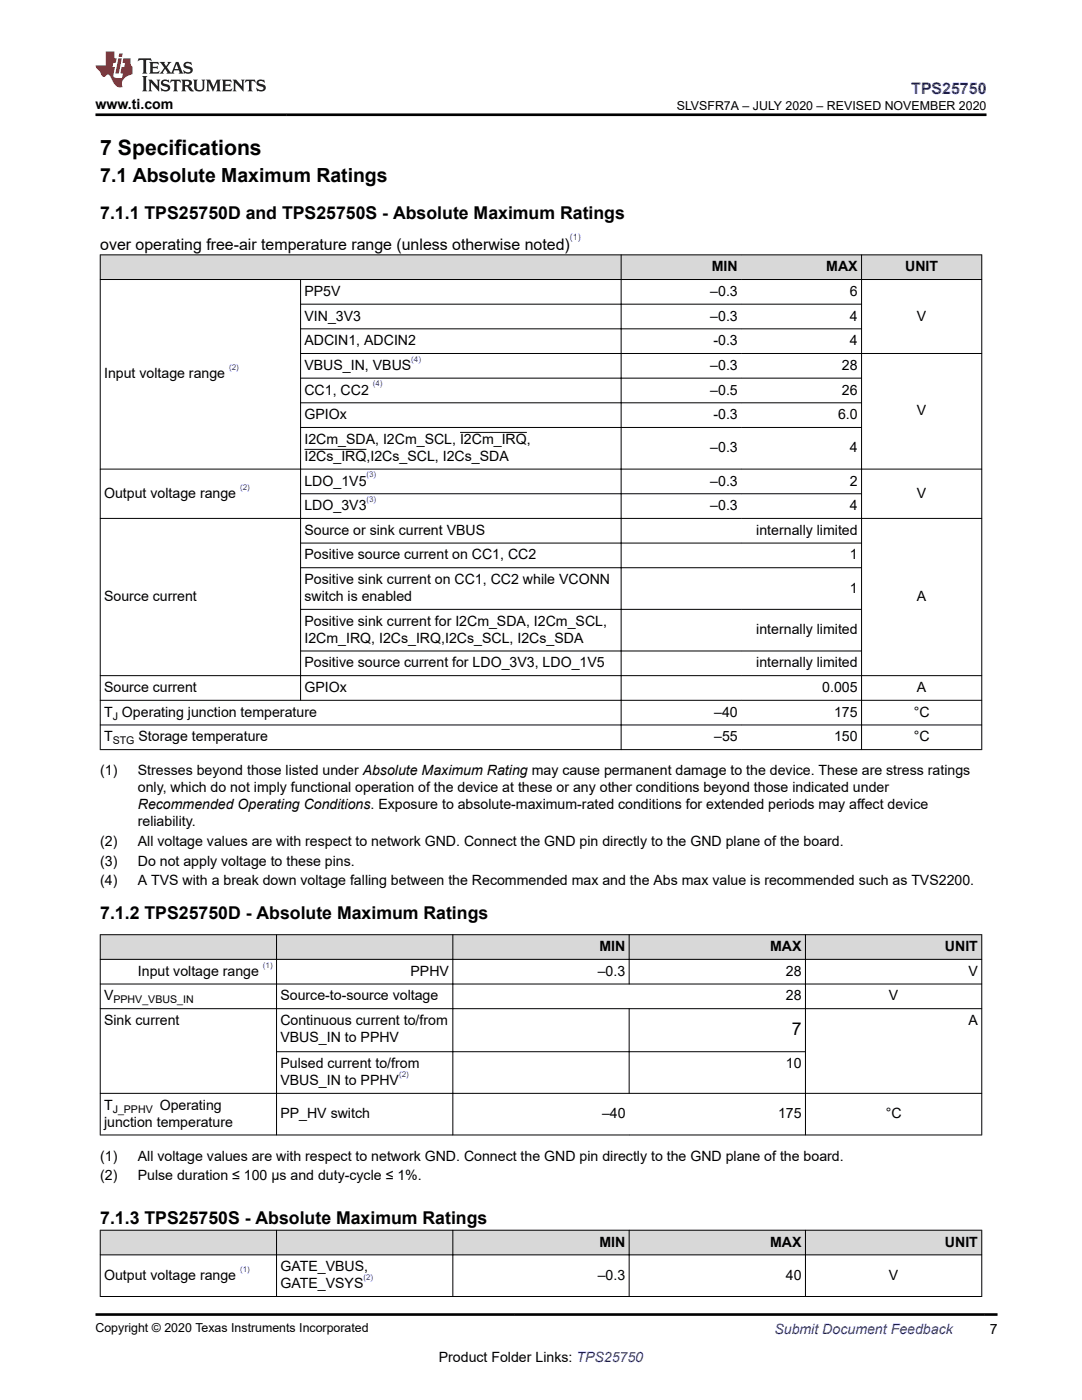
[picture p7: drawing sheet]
<svg xmlns="http://www.w3.org/2000/svg" width="216mm" height="279mm" viewBox="0 0 216 279" stroke-linecap="round" stroke-linejoin="round" font-family="sans-serif">
<defs><g id="words">
<text font-size="4.2" x="20" y="30.9">7 Specifications</text>
<text font-size="3.9" x="20" y="36.3">7.1 Absolute Maximum Ratings</text>
<g font-size="3.5">
<text x="20" y="43.8">7.1.1 TPS25750D and TPS25750S - Absolute Maximum Ratings</text>
<text x="20" y="183.3">7.1.2 TPS25750D - Absolute Maximum Ratings</text>
<text x="158" y="206.6">7</text>
<text x="20" y="244.4">7.1.3 TPS25750S - Absolute Maximum Ratings</text>
</g>
<text font-size="3.2" fill="#00f" x="181.8" y="18.7">TPS25750</text>
<text font-size="3.2" x="20" y="49.8">over operating free-air temperature range (unless otherwise noted)</text>
<g font-size="2.8">
<text x="19.1" y="21.8">www.ti.com</text>
<text x="60.7" y="59.1">PP5V</text>
<text x="141.7" y="59.1">–0.3</text>
<text x="142" y="54.1">MIN</text>
<text x="164.9" y="54.1">MAX</text>
<text x="169.6" y="59.1">6</text>
<text x="180.6" y="54.1">UNIT</text>
<text x="60.7" y="64">VIN_3V3</text>
<text x="141.7" y="64">–0.3</text>
<text x="169.6" y="64">4</text>
<text x="183" y="64">V</text>
<text x="60.7" y="68.9">ADCIN1, ADCIN2</text>
<text x="142.4" y="68.9">-0.3</text>
<text x="169.6" y="68.9">4</text>
<text x="20.8" y="75.5">Input voltage range</text>
<text x="60.7" y="73.8">VBUS_IN, VBUS</text>
<text x="141.7" y="73.8">–0.3</text>
<text x="168" y="73.8">28</text>
<text x="60.7" y="78.7">CC1, CC2</text>
<text x="60.7" y="83.7">GPIOx</text>
<text x="141.7" y="78.7">–0.5</text>
<text x="142.4" y="83.7">-0.3</text>
<text x="167.2" y="83.7">6.0</text>
<text x="168" y="78.7">26</text>
<text x="183" y="82.9">V</text>
<text x="60.7" y="88.6">I2Cm_SDA, I2Cm_SCL, I2Cm_IRQ,</text>
<text x="60.7" y="92">I2Cs_IRQ,I2Cs_SCL, I2Cs_SDA</text>
<text x="141.7" y="90.3">–0.3</text>
<text x="169.6" y="90.3">4</text>
<text x="20.8" y="99.4">Output voltage range</text>
<text x="60.7" y="96.9">LDO_1V5</text>
<text x="60.7" y="101.8">LDO_3V3</text>
<text x="141.7" y="96.9">–0.3</text>
<text x="141.7" y="101.8">–0.3</text>
<text x="169.6" y="96.9">2</text>
<text x="169.6" y="101.8">4</text>
<text x="183" y="99.4">V</text>
<text x="60.7" y="106.7">Source or sink current VBUS</text>
<text x="150.9" y="106.7">internally limited</text>
<text x="60.7" y="111.7">Positive source current on CC1, CC2</text>
<text x="169.6" y="111.7">1</text>
<text x="20.8" y="120">Source current</text>
<text x="60.7" y="116.6">Positive sink current on CC1, CC2 while VCONN</text>
<text x="60.7" y="120">switch is enabled</text>
<text x="169.6" y="118.3">1</text>
<text x="183" y="120">A</text>
<text x="60.7" y="124.9">Positive sink current for I2Cm_SDA, I2Cm_SCL,</text>
<text x="60.7" y="128.3">I2Cm_IRQ, I2Cs_IRQ,I2Cs_SCL, I2Cs_SDA</text>
<text x="150.9" y="126.6">internally limited</text>
<text x="60.7" y="133.2">Positive source current for LDO_3V3, LDO_1V5</text>
<text x="150.9" y="133.2">internally limited</text>
<text x="20.8" y="143">T Operating junction temperature</text>
<text x="20.8" y="138.1">Source current</text>
<text x="60.7" y="138.1">GPIOx</text>
<text x="142.5" y="143">–40</text>
<text x="164.1" y="138.1">0.005</text>
<text x="166.4" y="143">175</text>
<text x="182.3" y="143">°C</text>
<text x="183" y="138.1">A</text>
<text x="20.8" y="148">T</text>
<text x="27.6" y="148">Storage temperature</text>
<text x="142.5" y="148">–55</text>
<text x="166.4" y="148">150</text>
<text x="182.3" y="148">°C</text>
<text x="20" y="154.8">(1)</text>
<text x="27.5" y="154.8">Stresses beyond those listed under Absolute Maximum Rating may cause permanent damage to the device. These are stress ratings</text>
<text x="27.5" y="158.1">only, which do not imply functional operation of the device at these or any other conditions beyond those indicated under</text>
<text x="27.5" y="161.5">Recommended Operating Conditions. Exposure to absolute-maximum-rated conditions for extended periods may affect device</text>
<text x="27.5" y="164.9">reliability.</text>
<text x="20" y="168.8">(2)</text>
<text x="20" y="172.7">(3)</text>
<text x="27.5" y="168.8">All voltage values are with respect to network GND. Connect the GND pin directly to the GND plane of the board.</text>
<text x="27.5" y="172.7">Do not apply voltage to these pins.</text>
<text x="20" y="176.7">(4)</text>
<text x="27.5" y="176.7">A TVS with a break down voltage falling between the Recommended max and the Abs max value is recommended such as TVS2200.</text>
<text x="119.6" y="189.8">MIN</text>
<text x="153.7" y="189.8">MAX</text>
<text x="188.5" y="189.8">UNIT</text>
<text x="27.5" y="194.7">Input voltage range</text>
<text x="81.9" y="194.7">PPHV</text>
<text x="119.3" y="194.7">–0.3</text>
<text x="156.8" y="194.7">28</text>
<text x="193.3" y="194.7">V</text>
<text x="20.8" y="199.7">V</text>
<text x="55.9" y="199.7">Source-to-source voltage</text>
<text x="156.8" y="199.7">28</text>
<text x="177.4" y="199.7">V</text>
<text x="20.8" y="204.6">Sink current</text>
<text x="55.9" y="204.6">Continuous current to/from</text>
<text x="55.9" y="208">VBUS_IN to PPHV</text>
<text x="193.2" y="204.6">A</text>
<text x="55.9" y="213.2">Pulsed current to/from</text>
<text x="156.8" y="213.2">10</text>
<text x="20.8" y="221.5">T</text>
<text x="31.9" y="221.5">Operating</text>
<text x="55.9" y="216.6">VBUS_IN to PPHV</text>
<text x="20.8" y="224.9">junction temperature</text>
<text x="55.9" y="223.2">PP_HV switch</text>
<text x="120.1" y="223.2">–40</text>
<text x="155.2" y="223.2">175</text>
<text x="176.7" y="223.2">°C</text>
<text x="20" y="231.7">(1)</text>
<text x="27.5" y="231.7">All voltage values are with respect to network GND. Connect the GND pin directly to the GND plane of the board.</text>
<text x="20" y="235.6">(2)</text>
<text x="27.5" y="235.6">Pulse duration ≤ 100 µs and duty-cycle ≤ 1%.</text>
<text x="119.6" y="248.8">MIN</text>
<text x="153.7" y="248.8">MAX</text>
<text x="188.5" y="248.8">UNIT</text>
<text x="20.8" y="255.4">Output voltage range</text>
<text x="55.9" y="253.7">GATE_VBUS,</text>
<text x="55.9" y="257.1">GATE_VSYS</text>
<text x="119.3" y="255.4">–0.3</text>
<text x="156.8" y="255.4">40</text>
<text x="177.4" y="255.4">V</text>
<text x="197.5" y="266.1">7</text>
<text x="87.6" y="271.7">Product Folder Links: TPS25750</text>
</g>
<text font-size="2.8" fill="#00f" x="154.5" y="266.2">Submit Document Feedback</text>
<g font-size="2.5">
<text x="135" y="21.9">SLVSFR7A – JULY 2020 – REVISED NOVEMBER 2020</text>
<text x="19.1" y="265.9">Copyright © 2020 Texas Instruments Incorporated</text>
</g>
<g font-size="2.1">
<text x="22.5" y="143.6">J</text>
<text x="22.5" y="148.5">STG</text>
<text x="22.6" y="200.2">PPHV_VBUS_IN</text>
<text x="22.5" y="222">J_PPHV</text>
</g>
<text font-size="1.8" fill="#00f" x="113.7" y="48">(1)</text>
<g font-size="1.6" fill="#00f">
<text x="45.7" y="73.9">(2)</text>
<text x="74.4" y="77.1">(4)</text>
<text x="82.1" y="72.2">(4)</text>
<text x="73.1" y="95.2">(3)</text>
<text x="47.9" y="97.7">(2)</text>
<text x="73.1" y="100.2">(3)</text>
<text x="52.5" y="193.1">(1)</text>
<text x="79.6" y="214.9">(2)</text>
<text x="47.9" y="253.8">(1)</text>
<text x="72.5" y="255.5">(2)</text>
</g>
</g></defs>
<g fill="#d8d8d8">
<path d="M20 50.9h175.9v4.9h-175.9z" fill-rule="evenodd"/>
<path d="M20.1 50.9h103.8v4.8h-103.8z" fill-rule="evenodd"/>
<path d="M124 50.9h23.9v4.8h-23.9z" fill-rule="evenodd"/>
<path d="M147.9 50.9h24v4.8h-24z" fill-rule="evenodd"/>
<path d="M172 50.9h23.8v4.8h-23.8z" fill-rule="evenodd"/>
</g>
<g fill="none" stroke="#000" stroke-width=".2">
<path d="M19.9 50.9h176.1M19.9 55.8h176.1M20 50.8v98.9M60 55.7v84.1M123.9 50.8v98.9M171.9 50.8v98.9M195.9 50.8v98.9M59.9 60.7h112.1M59.9 65.6h112.1M59.9 75.5h112.1M196 70.5h-136.1M19.9 93.6h176.1"/>
<path d="M59.9 80.4h112.1M59.9 85.3h112.1M59.9 98.5h112.1M60.7 89.7h12.4M91.8 86.3h13.3M19.9 103.5h176.1M59.9 108.4h112.1M59.9 113.3h112.1M19.9 134.8h176.1M19.9 139.8h176.1M59.9 121.6h112.1M59.9 129.9h112.1"/>
<path d="M19.9 144.7h176.1M19.9 149.6h176.1"/>
</g>
<g fill="#d8d8d8">
<path d="M20 186.5h175.9v5h-175.9z" fill-rule="evenodd"/>
<path d="M20.1 186.6h35v4.8h-35z" fill-rule="evenodd"/>
<path d="M55.2 186.6h35.1v4.8h-35.1z" fill-rule="evenodd"/>
<path d="M90.4 186.6h35.1v4.8h-35.1z" fill-rule="evenodd"/>
<path d="M125.6 186.6h35.1v4.8h-35.1z" fill-rule="evenodd"/>
<path d="M160.8 186.6h35v4.8h-35z" fill-rule="evenodd"/>
</g>
<g fill="none" stroke="#000" stroke-width=".2">
<path d="M19.9 186.5h176.1M19.9 191.5h176.1M19.9 196.4h176.1M20 186.5v40.1M55.2 186.5v40.1M90.4 186.5v40.1M125.5 186.5v9.9M160.7 186.5v40.1M195.9 186.5v40.1M19.9 201.3h176.1M19.9 218.2h176.1M55.1 209.9h105.7"/>
<path d="M125.5 201.2v17.1M19.9 226.5h176.1"/>
</g>
<g fill="#d8d8d8">
<path d="M20 245.5h175.9v4.9h-175.9z" fill-rule="evenodd"/>
<path d="M20.1 245.6h35v4.8h-35z" fill-rule="evenodd"/>
<path d="M55.2 245.6h35.1v4.8h-35.1z" fill-rule="evenodd"/>
<path d="M90.4 245.6h35.1v4.8h-35.1z" fill-rule="evenodd"/>
<path d="M125.6 245.6h35.1v4.8h-35.1z" fill-rule="evenodd"/>
<path d="M160.8 245.6h35v4.8h-35z" fill-rule="evenodd"/>
</g>
<path d="M19.9 245.5h176.1M19.9 250.4h176.1M19.9 258.7h176.1M20 245.5v13.3M55.2 245.5v13.3M90.4 245.5v13.3M125.5 245.5v13.3M160.7 245.5v13.3M195.9 245.5v13.3" fill="none" stroke="#000" stroke-width=".2"/>
<path d="M27.7 11.6l-.2 .6 .5-.2h.6v.1v2.2l-.2 .4h1l-.2-.4v-2.2v-.1h.5l.5 .2-.1-.6zM29.8 12.4l.2 .3v1.6l-.2 .4h1.9l.1-.6a1.08 1.08 0 0 1-1.3 .2v-.7h.6l.4 .2v-.7l-.4 .2h-.6v-.5l.2-.2a1 1 0 0 1 1 .3l-.1-.5zM31.8 12.4l1 1.1-1 1.2h.9l-.2-.2 .4-.8 .5 .8-.2 .2h1.6l-.2-.2 .1-.5h1l.1 .5-.1 .2h.9l-.2-.4-.8-1.9h-.5l-1 2.1-.8-1.1 .9-1h-.8l.2 .2-.5 .6-.3-.6 .1-.2zM35.2 12.8l.4 1h-.8zM36.8 12.5a.65 .65 0 0 0-.2 .7 .65 .65 0 0 0 .6 .5l.7 .1 .1 .3a.79 .79 0 0 1-.7 .4 .79 .79 0 0 1-.7-.5l.1 .7 .2-.1a.93 .93 0 0 0 1.1 0 .93 .93 0 0 0 .4-.9 1.46 1.46 0 0 0-1.2-.6l-.1-.3a1.09 1.09 0 0 1 1.2 .2l-.2-.6-.1 .1-.6-.2zM28.4 15.2l.2 .4v2.2l-.2 .4h1l-.2-.4v-2.2l.2-.4zM29.6 15.9l.2 .4v1.5l-.2 .4h.8l-.3-.4v-1.3l1.7 1.8v-2l.2-.4h-.8l.2 .2 .1 1.1-1.2-1.3zM32.3 16a.65 .65 0 0 0-.2 .8 .65 .65 0 0 0 .7 .4l.6 .2 .1 .2a.79 .79 0 0 1-.7 .4 .79 .79 0 0 1-.7-.5l.1 .7 .2-.1a.93 .93 0 0 0 1.1 .1 .93 .93 0 0 0 .4-1 1.46 1.46 0 0 0-1.2-.5l-.1-.4a1.09 1.09 0 0 1 1.2 .2l-.2-.6-.1 .1-.6-.1zM34.1 15.9l-.1 .6a.63 .63 0 0 1 .7-.3l.1 1.6-.3 .4h1l-.2-.4v-1.6a.66 .66 0 0 1 .8 .3l-.1-.6zM36.2 15.9l.2 .4v1.5l-.2 .4h.9l-.2-.2v-.7h.5l.1 .2a.79 .79 0 0 0 1.2 .6l-1-.9a.61 .61 0 0 0 .6-.6 .61 .61 0 0 0-.5-.7zM36.9 16.2h.2a.47 .47 0 0 1 .5 .1 .47 .47 0 0 1 .1 .5l-.2 .1-.6 .1zM38.5 15.9l.2 .2a2.27 2.27 0 0 0 .4 2 1.04 1.04 0 0 0 1.7-.7v-1.3l.2-.2h-.8l.2 .4v1.1a.6 .6 0 0 1-.6 .6 .6 .6 0 0 1-.6-.6v-1.1l.3-.4zM41.1 15.9l.2 .4v1.5l-.2 .4h.7l-.2-.4v-1.4l.9 1.9 .8-1.9v1.4l-.2 .4h1l-.3-.4v-1.5l.3-.4h-.8l-.7 1.5-.7-1.5zM44.3 15.9l.2 .4v1.5l-.2 .4h1.9l.1-.6a1.09 1.09 0 0 1-1.3 .2v-.7h.6l.4 .2v-.6l-.4 .2h-.6v-.6l.2-.1a1.01 1.01 0 0 1 1 .3l-.1-.6zM46.4 15.9l.3 .4v1.5l-.3 .4h.8l-.2-.4v-1.3l1.6 1.8v-2l.2-.4h-.7l.2 .2v1.1l-1.2-1.3zM49 15.9l-.1 .6a.63 .63 0 0 1 .8-.3v1.6l-.3 .4h1l-.2-.4v-1.6a.66 .66 0 0 1 .8 .3l-.1-.6zM51.4 16a.65 .65 0 0 0-.2 .8 .65 .65 0 0 0 .6 .4l.6 .2 .2 .2a.79 .79 0 0 1-.8 .4 .79 .79 0 0 1-.6-.5l.1 .7 .2-.1a.93 .93 0 0 0 1 .1 .93 .93 0 0 0 .5-1 1.46 1.46 0 0 0-1.3-.5l-.1-.4a1.09 1.09 0 0 1 1.3 .2l-.2-.6-.2 .1-.5-.1z" fill="#231f20"/>
<path d="M21.1 10.3v2.7h-2v.4l.9 1a.95 .95 0 0 0 .9 .9 .59 .59 0 0 1 .6-.4 .59 .59 0 0 1 .5 .3l.4 .8a1.59 1.59 0 0 0 2.1 1.4 1.61 1.61 0 0 1 1-2.3l1-.3-.1-1.5a1.59 1.59 0 0 1-.4-1.7h-1.4l-.2 .9h.5l-.1 .9h-.5l-.2 .9v.3l.4 .1-.2 .9h-.6a.73 .73 0 0 1-1.1-.7l.3-1.5h-.5l.2-.9h.5l.2-.9h-.5v-1.3zM23.6 11.6l-.6 3.1h.7l.6-3.1zM23.8 10.7l-.1 .6h.7l.1-.6z" fill="#ed1c24"/>
<path d="M19.1 22.9h177.8M19 262.3h180" fill="none" stroke="#000" stroke-width=".53"/>
<use href="#words"/>
</svg>
